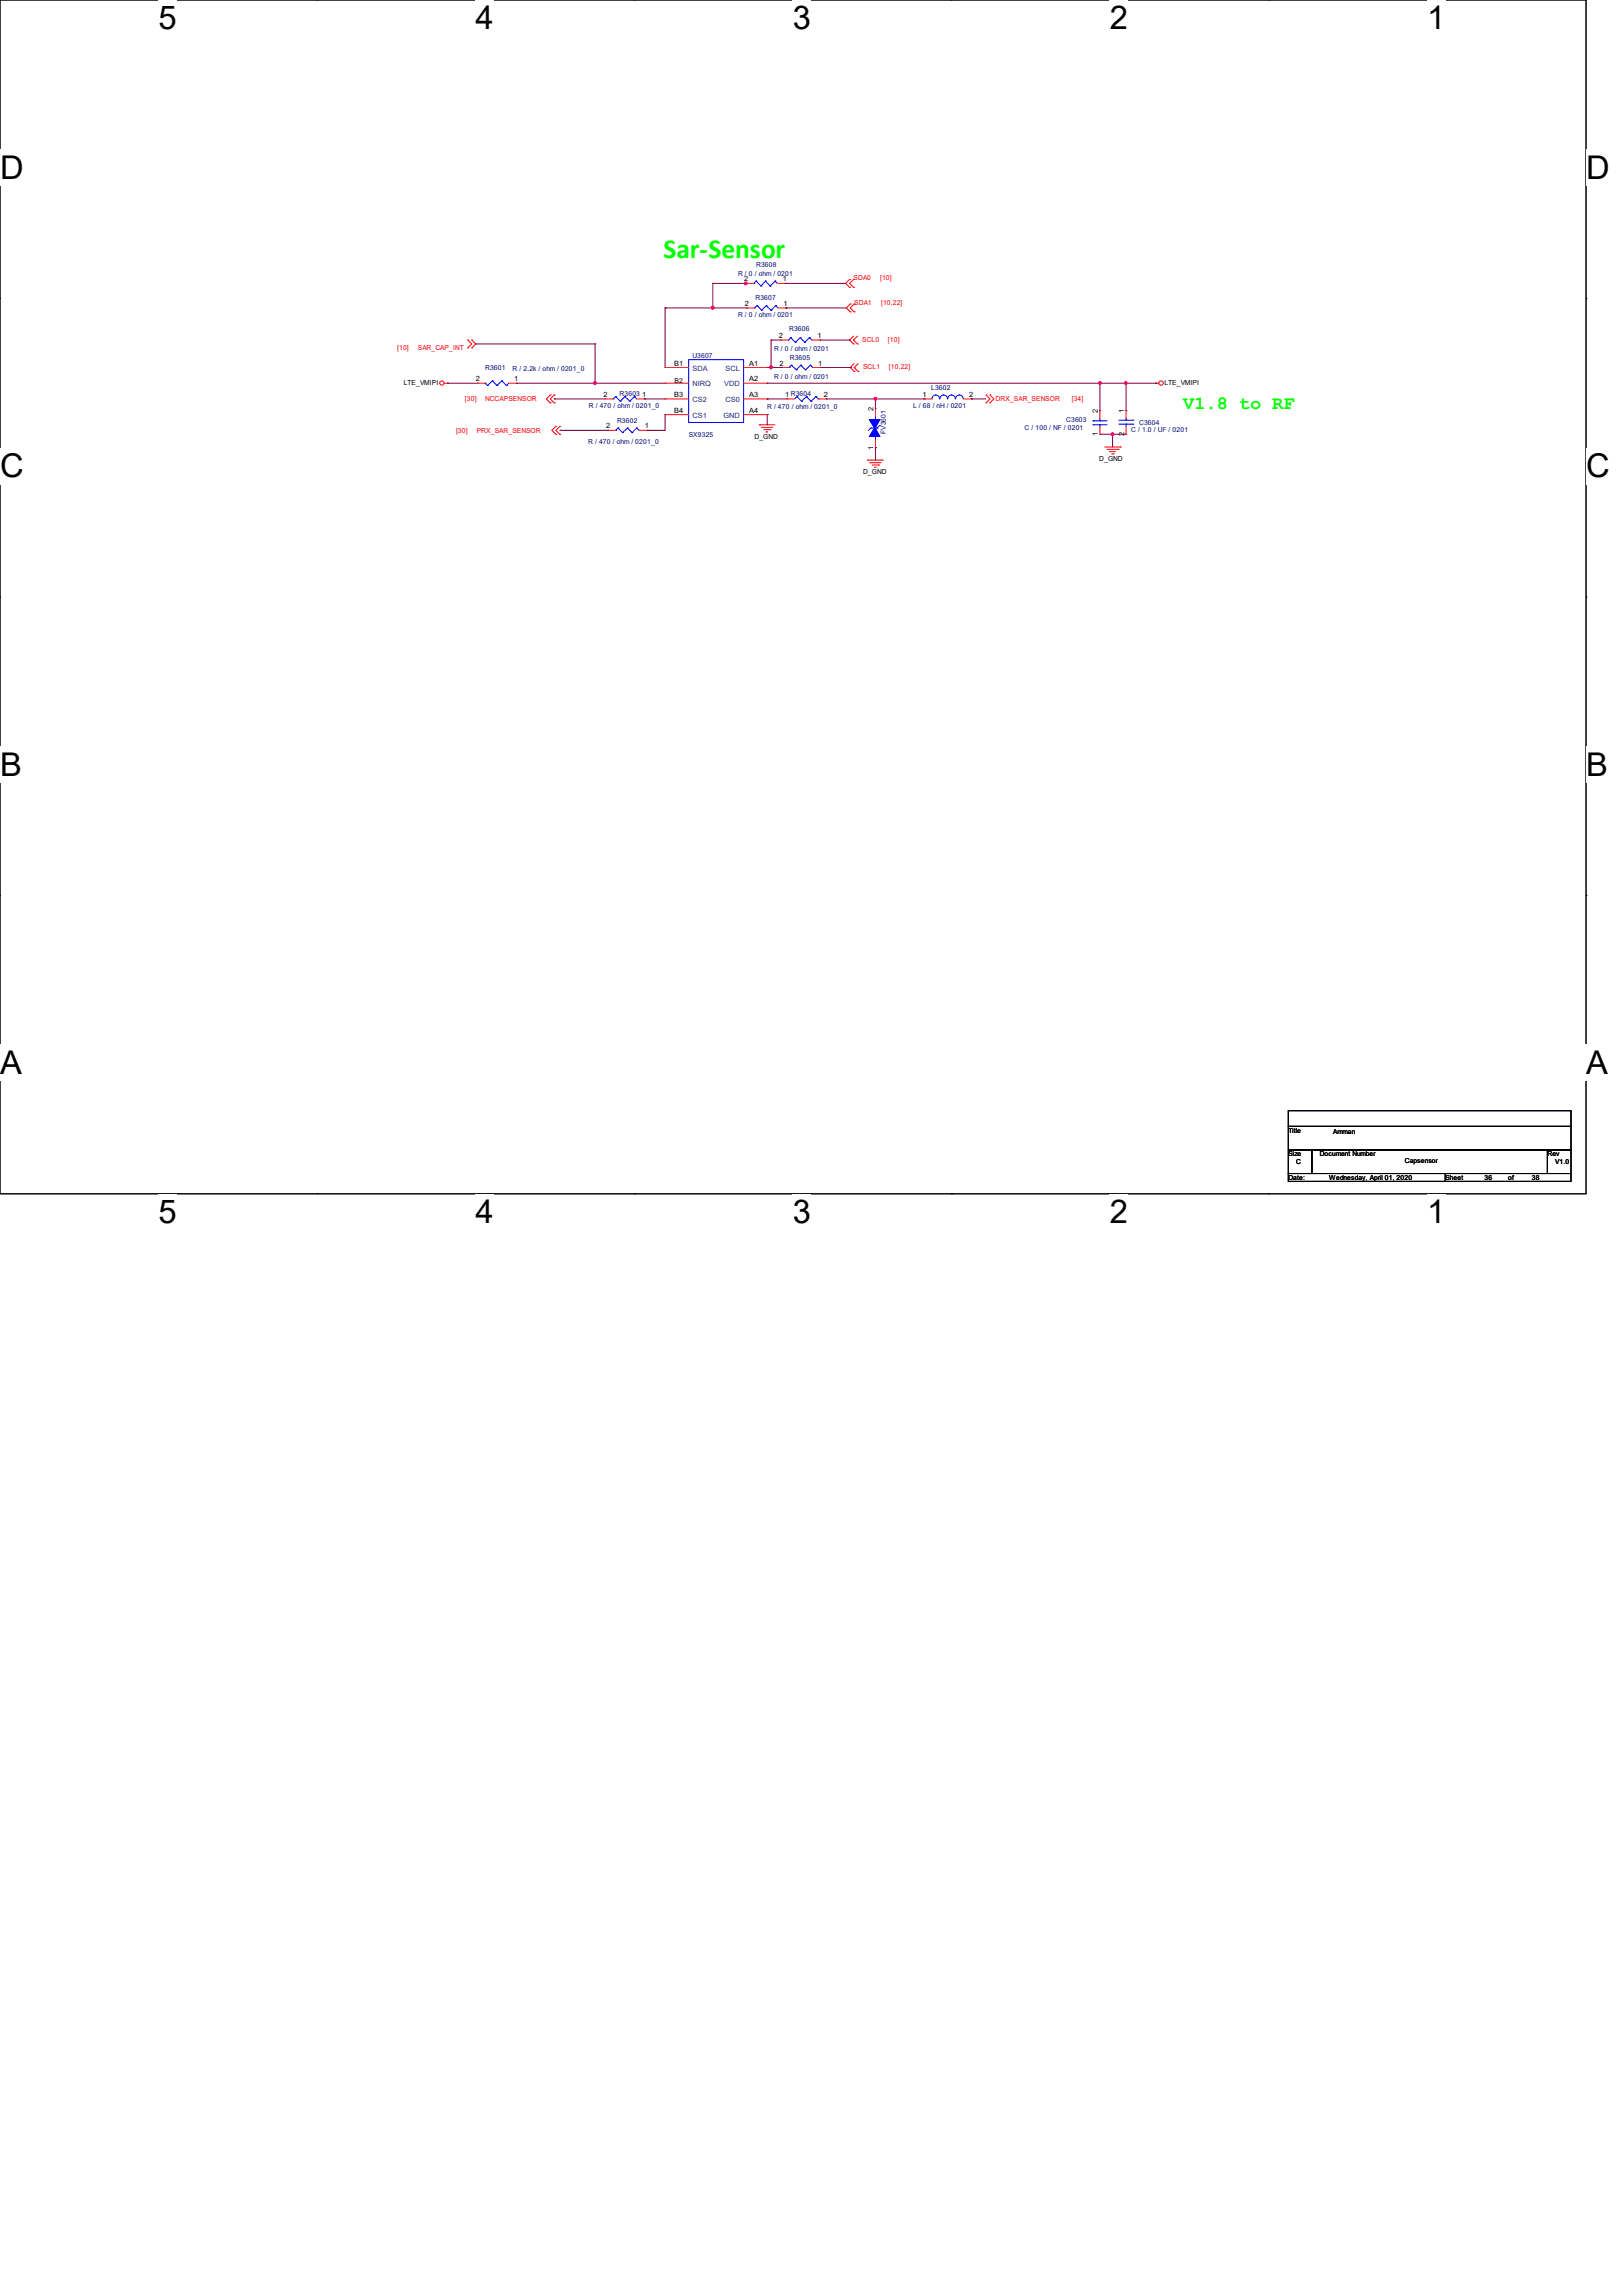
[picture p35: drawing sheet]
<svg xmlns="http://www.w3.org/2000/svg" width="210mm" height="297mm" viewBox="0 0 210 297" stroke-linecap="round" stroke-linejoin="round" font-family="sans-serif">
<defs><g id="words">
<g font-size="4.2">
<text x="20.5" y="3.8">5</text>
<text x="61.5" y="3.8">4</text>
<text x="102.6" y="3.8">3</text>
<text x="143.6" y="3.8">2</text>
<text x="184.7" y="3.8">1</text>
<text x="0" y="23.1">D</text>
<text x="205.2" y="23.1">D</text>
<text x="0" y="61.7">C</text>
<text x="205.2" y="61.7">C</text>
<text x="0" y="100.3">B</text>
<text x="205.2" y="100.3">B</text>
<text x="0" y="138.9">A</text>
<text x="205.2" y="138.9">A</text>
<text x="20.5" y="158.2">5</text>
<text x="61.5" y="158.2">4</text>
<text x="102.6" y="158.2">3</text>
<text x="143.6" y="158.2">2</text>
<text x="184.7" y="158.2">1</text>
</g>
<text font-size="3.6" fill="#0f0" x="85.9" y="33.4">Sar-Sensor</text>
<text font-size="2.4" fill="#0f0" x="153.1" y="53">V1.8 to RF</text>
<g font-size=".9" fill="#000080">
<text x="95.5" y="35.6">R / 0 / ohm / 0201</text>
<text x="97.8" y="34.5">R3608</text>
<text x="95.5" y="41">R / 0 / ohm / 0201</text>
<text x="97.8" y="38.8">R3607</text>
<text x="62.8" y="47.8">R3601</text>
<text x="66.3" y="48">R / 2.2k / ohm / 0201_0</text>
<text x="89.6" y="46.3">U3607</text>
<text x="100.2" y="45.4">R / 0 / ohm / 0201</text>
<text x="102.1" y="42.8">R3606</text>
<text x="102.2" y="46.6">R3605</text>
<text x="76.2" y="52.8">R / 470 / ohm / 0201_0</text>
<text x="80.2" y="51.2">R3603</text>
<text x="99.3" y="52.9">R / 470 / ohm / 0201_0</text>
<text x="100.2" y="49.1">R / 0 / ohm / 0201</text>
<text x="118.2" y="52.8">L / 68 / nH / 0201</text>
<text x="120.5" y="50.5">L3602</text>
<text x="76.1" y="57.4">R / 470 / ohm / 0201_0</text>
<text x="79.8" y="54.7">R3602</text>
<text x="89.1" y="56.5">SX9325</text>
<text x="114.6" y="56.1" transform="rotate(-90 114.6 56.1)">FV3601</text>
<text x="132.6" y="55.6">C / 100 / NF / 0201</text>
<text x="138" y="54.6">C3603</text>
<text x="146.4" y="55.9">C / 1.0 / UF / 0201</text>
<text x="147.4" y="54.9">C3604</text>
</g>
<g font-size=".9">
<text x="96.3" y="36.4">2</text>
<text x="96.4" y="39.6">2</text>
<text x="101.3" y="36.4">1</text>
<text x="101.4" y="39.6">1</text>
<text x="87.2" y="47.3">B1</text>
<text x="96.9" y="47.3">A1</text>
<text x="100.8" y="43.7">2</text>
<text x="100.9" y="47.3">2</text>
<text x="105.8" y="43.7">1</text>
<text x="105.9" y="47.3">1</text>
<text x="52.2" y="49.8">LTE_VMIPI</text>
<text x="61.6" y="49.3">2</text>
<text x="66.5" y="49.3">1</text>
<text x="78.1" y="51.3">2</text>
<text x="83.1" y="51.3">1</text>
<text x="87.2" y="51.3">B3</text>
<text x="87.2" y="53.4">B4</text>
<text x="87.3" y="49.5">B2</text>
<text x="96.9" y="49.3">A2</text>
<text x="96.9" y="51.3">A3</text>
<text x="96.9" y="53.4">A4</text>
<text x="101.6" y="51.3">1 R3604</text>
<text x="106.6" y="51.3">2</text>
<text x="113" y="53.1" transform="rotate(-90 113 53.1)">2</text>
<text x="119.4" y="51.3">1</text>
<text x="125.4" y="51.3">2</text>
<text x="142.1" y="53.4" transform="rotate(-90 142.1 53.4)">2</text>
<text x="145.5" y="53.4" transform="rotate(-90 145.5 53.4)">1</text>
<text x="150.7" y="49.8">LTE_VMIPI</text>
<text x="78.4" y="55.4">2</text>
<text x="83.4" y="55.4">1</text>
<text x="97.6" y="56.8">D_GND</text>
<text x="113" y="58.2" transform="rotate(-90 113 58.2)">1</text>
<text x="142.1" y="56.4" transform="rotate(-90 142.1 56.4)">1</text>
<text x="142.2" y="59.6">D_GND</text>
<text x="145.5" y="56.4" transform="rotate(-90 145.5 56.4)">2</text>
<text x="111.7" y="61.3">D_GND</text>
<text x="166.7" y="146.5">Title</text>
<text x="166.7" y="149.6">Size</text>
<text x="170.8" y="149.6">Document Number</text>
<text x="172.5" y="146.7">Amman</text>
<text x="200.2" y="149.6">Rev</text>
<text x="166.7" y="152.6">Date:</text>
<text x="167.7" y="150.6">C</text>
<text x="172" y="152.6">Wednesday, April 01, 2020</text>
<text x="181.8" y="150.5">Capsensor</text>
<text x="187" y="152.6">Sheet</text>
<text x="192.1" y="152.6">36</text>
<text x="195.2" y="152.6">of</text>
<text x="198.2" y="152.6">38</text>
<text x="201.3" y="150.6">V1.0</text>
</g>
<g font-size=".9" fill="#f00">
<text x="110.5" y="36.3">SDA0</text>
<text x="110.5" y="39.4">SDA1</text>
<text x="113.9" y="36.3">[10]</text>
<text x="114" y="39.4">[10,22]</text>
<text x="51.4" y="45.3">[10]</text>
<text x="54.1" y="45.3">SAR_CAP_INT</text>
<text x="111.6" y="44.2">SCL0</text>
<text x="111.7" y="47.8">SCL1</text>
<text x="114.9" y="44.2">[10]</text>
<text x="115" y="47.8">[10,22]</text>
<text x="60.2" y="51.9">[30]</text>
<text x="62.8" y="51.9">NCCAPSENSOR</text>
<text x="128.8" y="51.9">DRX_SAR_SENSOR</text>
<text x="138.7" y="51.9">[34]</text>
<text x="59" y="56">[30]</text>
<text x="61.7" y="56">PRX_SAR_SENSOR</text>
</g>
<g font-size=".9" fill="#004080">
<text x="89.6" y="48">SDA</text>
<text x="93.9" y="48">SCL</text>
<text x="89.6" y="50">NIRQ</text>
<text x="89.6" y="52">CS2</text>
<text x="93.7" y="50">VDD</text>
<text x="93.9" y="52">CS0</text>
<text x="89.6" y="54.1">CS1</text>
<text x="93.6" y="54.1">GND</text>
</g>
</g></defs>
<path d="M0 0h205.2v154.4h-205.2z" fill="none" stroke="#000" stroke-width=".13"/>
<g fill="#fff">
<path d="M20.5 0h2.4v4.7h-2.4z"/>
<path d="M20.5 154.4h2.4v4.8h-2.4z"/>
</g>
<path d="M41 0h.1M41 154.4h.1" fill="none" stroke="#000" stroke-width=".13"/>
<g fill="#fff">
<path d="M61.5 0h2.4v4.7h-2.4z"/>
<path d="M61.5 154.4h2.4v4.8h-2.4z"/>
</g>
<path d="M82.1 0h.1M82.1 154.4h.1" fill="none" stroke="#000" stroke-width=".13"/>
<g fill="#fff">
<path d="M102.6 0h2.3v4.7h-2.3z"/>
<path d="M102.6 154.4h2.3v4.8h-2.3z"/>
</g>
<path d="M123.1 0h.1M123.1 154.4h.1" fill="none" stroke="#000" stroke-width=".13"/>
<g fill="#fff">
<path d="M143.6 0h2.4v4.7h-2.4z"/>
<path d="M143.6 154.4h2.4v4.8h-2.4z"/>
</g>
<path d="M164.2 0h.1M164.2 154.4h.1" fill="none" stroke="#000" stroke-width=".13"/>
<g fill="#fff">
<path d="M184.7 0h2.3v4.7h-2.3z"/>
<path d="M184.7 154.4h2.3v4.8h-2.3z"/>
<path d="M0 19.3h3v4.7h-3z"/>
<path d="M205.2 19.3h3.1v4.7h-3.1z"/>
<path d="M0 57.9h3v4.8h-3z"/>
<path d="M205.2 57.9h3.1v4.8h-3.1z"/>
</g>
<path d="M0 38.6h.1M205.2 38.6h.1" fill="none" stroke="#000" stroke-width=".13"/>
<g fill="#fff">
<path d="M0 96.5h2.8v4.8h-2.8z"/>
<path d="M205.2 96.5h2.9v4.8h-2.9z"/>
</g>
<path d="M0 77.2h.1M205.2 77.2h.1" fill="none" stroke="#000" stroke-width=".13"/>
<g fill="#fff">
<path d="M0 135.1h2.8v4.8h-2.8z"/>
<path d="M205.1 135.1h3v4.8h-3z"/>
</g>
<path d="M0 115.8h.1M205.2 115.8h.1M166.7 143.7h36.6v2h-36.6zM166.7 145.7h36.6v3.1h-36.6zM166.7 148.8h3.1v3h-3.1zM166.7 151.8h20.3v1h-20.3zM169.8 148.8h30.4v3h-30.4zM187 151.8h16.3v1h-16.3zM200.2 148.8h3.1v3h-3.1z" fill="none" stroke="#000" stroke-width=".13"/>
<g fill="none" stroke="#f00" stroke-width=".13">
<path d="M96.5 36.7h.1M96.5 36.7h1M96.6 39.8h.1M96.6 39.8h1M100.6 36.7h1M100.7 39.8h1M101.6 36.7h.1M101.7 39.8h.1M109.9 37.2h.1M109.9 36.2h.1M109.9 36.2l-.5 .5 .5 .5M110 39.3h.1"/>
<path d="M110 39.3l-.5 .5 .5 .5M110.4 36.2h.1M110.4 37.2h.1M110.4 36.2l-.5 .5 .5 .5M110.5 39.3h.1M110.5 39.3l-.5 .5 .5 .5M57.5 49.6h.4M57.9 49.6h.1M60.5 44h.1M60.5 45h.1M60.5 44l.5 .5-.5 .5M61 45h.1"/>
<path d="M61 44h.1M61 44l.6 .5-.6 .5M61.8 49.6h.1M61.8 49.6h1M65.8 49.6h1M66.8 49.6h.1M71.2 51.1h.1M71.2 52.1h.1M71.2 51.1l-.5 .5 .5 .5M71.7 51.1h.1M71.7 52.1h.1M71.7 51.1l-.5 .5 .5 .5"/>
<path d="M71.9 55.2h.1M71.9 56.2h.1M71.9 55.2l-.5 .5 .5 .5M72.4 55.2h.1M72.4 56.2h.1M72.4 55.2l-.5 .5 .5 .5M78.3 51.6h.1M78.3 51.6h1M78.7 55.7h.1M78.7 55.7h1M82.4 51.6h1M82.7 55.7h1"/>
<path d="M83.4 51.6h.1M83.7 55.7h.1M86.1 47.5h.1M86.1 49.6h.1M86.1 51.6h.1M86.1 53.6h.1M86.1 49.6h3M86.1 47.5h3M86.1 51.6h3M86.1 53.6h3M96.2 49.6h3.1M96.2 47.5h3.1"/>
<path d="M96.2 51.6h3.1M96.2 53.6h3.1M98.3 54.9h.1M98.3 54.9h2M98.6 55.3h.1M98.6 55.3h1.4M98.8 55.6h.9M99.1 55.9h.1M99.1 55.9h.3M99.3 47.5h.1M99.3 49.6h.1M99.3 51.6h.1"/>
<path d="M99.3 53.6h.1M99.7 55.6h.1M101 44h.1M101 44h1M101.1 47.5h.1M101.1 47.5h1M101.8 51.6h.1M101.8 51.6h1M105.1 44h1M105.2 47.5h1M105.9 51.6h1M106.1 44h.1"/>
<path d="M106.2 47.5h.1M106.9 51.6h.1M109.9 44h.1M109.9 44l.5 .5M110 47.5h.1M110 40.3h.1M110 47.5l.5 .5M110.4 44h.1M110.4 44.5h.1M110.4 44l.6 .5M110.4 43.5l-.5 .5M110.5 47.5h.1"/>
<path d="M110.5 48h.1M110.5 40.3h.1M110.5 47.5l.5 .5M110.5 47l-.5 .5M111 44.5h.1M111 43.5l-.6 .5M111 48h.1M111 47l-.5 .5M112.3 59.5h.1M112.3 59.5h2M112.6 59.9h.1M112.6 59.9h1.4"/>
<path d="M113.3 57.9h.1M113.3 52.8h.1M113.3 52.8v1M113.3 56.9v1M119.6 51.6h.1M119.6 51.6h1M124.7 51.6h1M125.7 51.6h.1M127.6 51.1h.1M127.6 52.1h.1M127.6 51.1l.5 .5-.5 .5M128.1 51.1h.1"/>
<path d="M128.1 52.1h.1M128.1 51.1l.5 .5-.5 .5M142.3 53.1h.1M142.3 56.2h.1M142.3 53.1v1M142.3 55.2v1M143 57.8h2M143.3 58.1h1.4M143.6 58.4h.1M143.6 58.4h.8M143.8 58.7h.3M144.1 58.7h.1"/>
<path d="M144.7 58.1h.1M145 57.8h.1M145.7 56.2h.1M145.7 53.1h.1M145.7 53.1v1M145.7 55.2v1M149.6 49.6h.1M149.6 49.6h.3M112.9 60.2h.8M113.2 60.5h.1M113.2 60.5h.2M113.7 60.2h.1"/>
<circle cx="57.2" cy="49.6" r=".28"/>
<circle cx="150.3" cy="49.6" r=".29"/>
</g>
<g fill="none" stroke="#00f" stroke-width=".13">
<path d="M97.5 36.7h.1M97.6 39.8h.1M97.8 36.4h.1M97.8 36.4l.7 .6M97.8 36.4l-.3 .3M98 39.5h.1M98 39.5l.6 .6M98 39.5l-.4 .3M98.5 37h.1M99.1 36.4h.1M99.1 36.4l.6 .6M99.1 36.4l-.6 .6"/>
<path d="M99.1 39.5h.1M99.1 39.5l.7 .6M99.1 39.5l-.5 .6M99.7 37h.1M100.3 36.4h.1M100.3 36.4l.3 .3M100.3 36.4l-.6 .6M100.4 39.5h.1M100.4 39.5l.3 .3M100.4 39.5l-.6 .6M62.8 49.6h.1M62.8 49.6l.3 .3"/>
<path d="M63.1 49.9h.1M63.7 49.3h.1M63.7 49.3l.6 .6M63.7 49.3l-.6 .6M64.3 49.9h.1M64.9 49.3h.1M64.9 49.3l.6 .6M64.9 49.3l-.6 .6M65.5 49.9h.1M65.8 49.6l-.3 .3M79.3 51.6h.1M79.7 51.3h.1"/>
<path d="M79.7 55.7h.1M79.7 51.3l.6 .6M79.7 51.3l-.4 .3M80 55.4h.1M80 55.4l.6 .6M80 55.4l-.3 .3M80.3 51.9h.1M80.6 56h.1M80.9 51.3h.1M80.9 51.3l.6 .6M80.9 51.3l-.6 .6M81.2 55.4h.1"/>
<path d="M81.2 55.4l.6 .6M81.2 55.4l-.6 .6M81.5 51.9h.1M81.8 56h.1M82.1 51.3h.1M82.1 51.3l.3 .3M82.1 51.3l-.6 .6M82.4 55.4h.1M82.4 55.4l.3 .3M82.4 55.4l-.6 .6M89.1 46.5h7.1v8.2h-7.1zM98.6 40.1h.1"/>
<path d="M99.8 40.1h.1M102 44h.1M102.1 47.5h.1M102.3 43.7h.1M102.3 43.7l.6 .6M102.3 43.7l-.3 .3M102.4 47.2h.1M102.4 47.2l.6 .6M102.4 47.2l-.3 .3M102.9 44.3h.1M103 47.8h.1M103.1 51.3h.1"/>
<path d="M103.1 51.3l-.3 .3M103.1 51.3l.6 .6M103.5 43.7h.1M103.5 43.7l.6 .6M103.5 43.7l-.6 .6M103.6 47.2h.1M103.6 47.2l.6 .6M103.6 47.2l-.6 .6M103.7 51.9h.1M104.1 44.3h.1M104.2 47.8h.1M104.4 51.3h.1"/>
<path d="M104.4 51.3l-.7 .6M104.4 51.3l.5 .6M104.7 43.7h.1M104.7 43.7l.4 .3M104.7 43.7l-.6 .6M104.9 47.2h.1M104.9 47.2l.3 .3M104.9 47.2l-.7 .6M104.9 51.9h.1M105.6 51.3h.1M105.6 51.3l-.7 .6M105.6 51.3l.3 .3"/>
<path d="M105.9 51.6h.1M112.7 55.4h.1M112.7 55.4l-.3 .3M112.7 55.4h.8M113.3 55.9h.1M113.3 54.9h.1M113.3 53.8v1.1M113.3 55.9v1M113.5 55.4h.1M113.8 55.1h.1M113.8 55.1l-.3 .3M121.6 51.6a.49 .49 0 0 0-.5-.5 .49 .49 0 0 0-.5 .5"/>
<path d="M122.6 51.6a.49 .49 0 0 0-.5-.5 .49 .49 0 0 0-.5 .5M123.6 51.6a.49 .49 0 0 0-.5-.5 .49 .49 0 0 0-.5 .5M124.6 51.6a.49 .49 0 0 0-.5-.5 .49 .49 0 0 0-.4 .5M141.4 54.4h.1M141.4 54.9h.1M141.4 54.4h1.9M141.4 54.9h1.9M142.3 54.9h.1M142.3 54.4h.1M142.3 54.1v.3M142.3 54.9v.3M144.8 54.9h1.8"/>
<path d="M144.8 54.4h1.8M145.7 54.4h.1M145.7 54.9h.1M145.7 54.1v.3M145.7 54.9v.3M146.6 54.9h.1M146.6 54.4h.1"/>
</g>
<g fill="#00f" stroke="#00f" stroke-width=".13">
<path d="M113.2 55.3l.7 1.2h-1.4z"/>
<path d="M112.5 54.3h1.4l-.7 1.2z"/>
</g>
<g fill="none" stroke="#800040" stroke-width=".13">
<path d="M86.1 39.8h.1M86.1 39.8v7.7M86.1 39.8h10.5M92.2 36.7h.1M92.2 39.8h.1M92.2 36.7h4.4M92.2 36.7v3.1M96.5 36.7h.1M101.6 36.7h.1M101.6 36.7h7.8M101.7 39.8h.1M101.7 39.8h7.8"/>
<path d="M57.9 49.6h.1M57.9 49.6h3.9M61.6 44.5h.1M61.6 44.5h15.4M66.8 49.6h19.3M71.7 51.6h.1M71.7 51.6h6.6M72.4 55.7h6.3M77 44.5h.1M77 49.6h.1M77 44.5v5.1M78.7 55.7h.1"/>
<path d="M83.4 51.6h.1M83.4 51.6h2.7M83.7 55.7h.1M86.1 53.6h.1M86.1 53.6v2.1h-2.4M99.3 51.6h.1M99.3 53.6h.1M99.3 49.6h50.3M99.3 51.6h2.5M99.3 53.6v1.3M99.3 47.5h1.8M99.8 47.5h.1"/>
<path d="M99.8 44h.1M99.8 44h1.2M99.8 44v3.5M101.1 47.5h.1M106.1 44h3.8M106.2 47.5h3.8M106.9 51.6h12.7M109.9 44h.1M110 47.5h.1M113.3 51.6h.1M113.3 57.9h.1M113.3 51.6v1.2"/>
<path d="M113.3 57.9v1.6M119.6 51.6h.1M125.7 51.6h.1M125.7 51.6h1.9M142.3 49.6h.1M142.3 49.6v3.5M142.3 56.2h3.4M144 56.2h.1M144 56.2v1.6M145.7 49.6h.1M145.7 49.6v3.5M149.6 49.6h.1"/>
</g>
<g fill="#f0f" stroke="#f0f" stroke-width=".13">
<circle cx="77" cy="49.6" r=".19"/>
<circle cx="142.3" cy="49.5" r=".18"/>
<circle cx="145.7" cy="49.5" r=".18"/>
<circle cx="144" cy="56.2" r=".19"/>
<circle cx="113.3" cy="51.6" r=".19"/>
<circle cx="92.2" cy="39.8" r=".19"/>
<circle cx="96.5" cy="36.7" r=".19"/>
<circle cx="99.8" cy="47.5" r=".19"/>
</g>
<use href="#words"/>
</svg>
